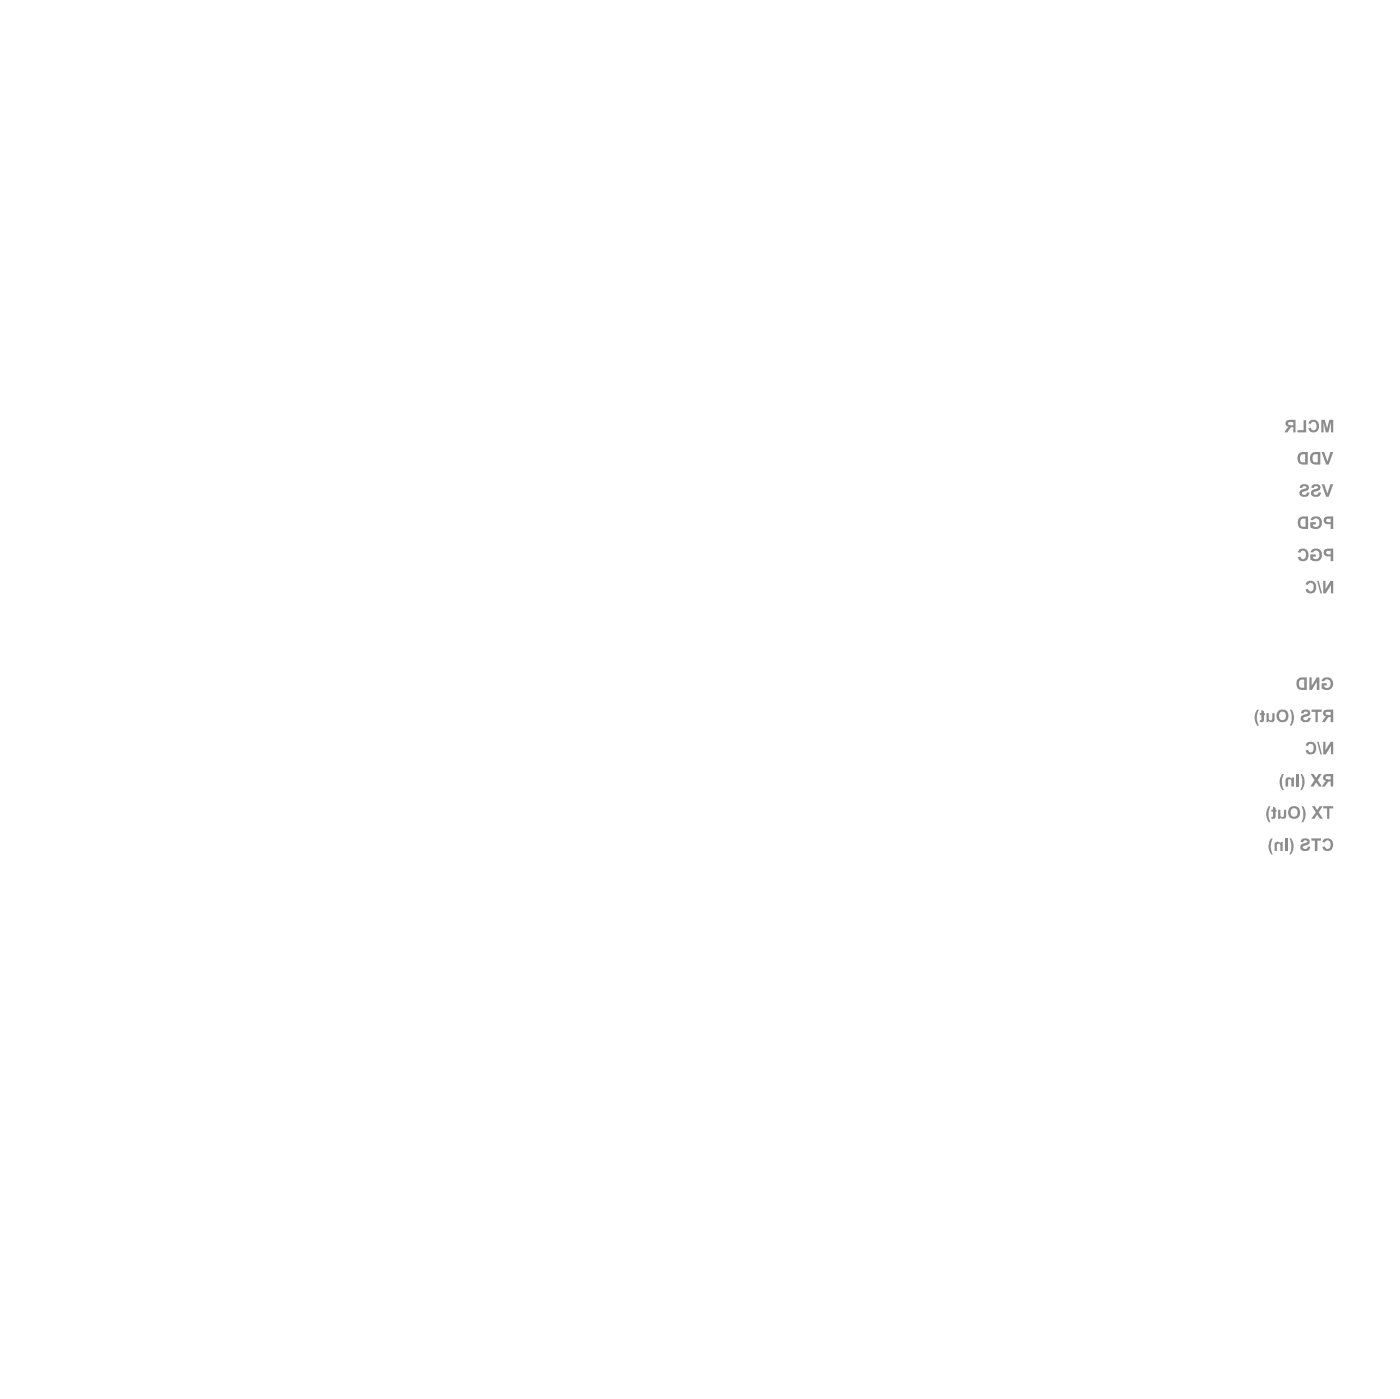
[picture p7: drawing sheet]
<svg xmlns="http://www.w3.org/2000/svg" width="368mm" height="367mm" viewBox="0 0 368 367" stroke-linecap="round" stroke-linejoin="round" font-family="sans-serif">
<g fill="#8c8c8c">
<path d="M347.4 194.7h.6v2.2l1.4-2.2h.7v3.3h-.6v-2.2l-1.4 2.2h-.7z"/>
<path d="M345.8 194.7h.5l.8 3.3h-.4z"/>
<path d="M343 195.1h.1a1.57 1.57 0 0 1 2.1 0 1.57 1.57 0 0 1 .2 2.1 1.39 1.39 0 0 1-1.4 .8 1.39 1.39 0 0 1-1.2-1l.7-.2a.79 .79 0 0 0 1 .6 .79 .79 0 0 0 .4-1.2 .75 .75 0 0 0-.5-.9 .75 .75 0 0 0-.9 .5l-.7-.1z"/>
<path d="M347.4 152.5h.6v2.2l1.4-2.2h.7v3.3h-.6v-2.2l-1.4 2.2h-.7z"/>
<path d="M345.8 152.5h.5l.8 3.3h-.4z"/>
<path d="M343 152.8h.1a1.57 1.57 0 0 1 2.1 0 1.57 1.57 0 0 1 .2 2.1 1.39 1.39 0 0 1-1.4 .9 1.39 1.39 0 0 1-1.2-1.1l.7-.1a.79 .79 0 0 0 1 .5 .79 .79 0 0 0 .4-1.1 .75 .75 0 0 0-.5-.9 .75 .75 0 0 0-.9 .5l-.7-.2z"/>
<path d="M347 127.1h.7l.8 2.5 .8-2.5h.8l-1.2 3.3h-.7z"/>
<path d="M344.5 127.4h.1a1.29 1.29 0 0 1 2.2 .6 1.87 1.87 0 0 1-1.8 1.1 .62 .62 0 0 0 .4 .8 .62 .62 0 0 0 .8-.4v-.3l.6 .1a1.41 1.41 0 0 1-1.1 1.1 1.41 1.41 0 0 1-1.5-.7 1.17 1.17 0 0 1 1.2-1.3l.1-.1a.4 .4 0 0 0 .6-.3 .4 .4 0 0 0-.6-.4l-.3 .1-.2 .4-.7-.1z"/>
<path d="M341.4 127.4l.8-.3a1 1 0 0 1 1.4 .8 1 1 0 0 1-1.2 1.1 .53 .53 0 0 0-.4 .7 .53 .53 0 0 0 .9 .1l.3-.6 .6 .1a1.41 1.41 0 0 1-1.2 1.1 1.41 1.41 0 0 1-1.4-.7 1.59 1.59 0 0 1 1.7-1.5 .46 .46 0 0 0-.2-.6 .46 .46 0 0 0-.6 .1l-.2 .4-.6-.1z"/>
<path d="M347 118.7h.7l.8 2.4 .8-2.4h.8l-1.2 3.3h-.7z"/>
<path d="M344.1 203.2h.8l.7 1 .7-1h.7l-1 1.6 1.1 1.7h-.8l-.7-1.1-.7 1.1h-.8l1.1-1.7z"/>
<path d="M341.4 203.2l.5 .1 .6 1.4-.1 1.5-.5 1.2h-.5l.5-1.3v-1.6z"/>
<path d="M340.3 203.2h.7v3.3h-.7z"/>
<path d="M337.6 204.4h.1a.87 .87 0 0 1 1.4 0v-.3h.6v2.4h-.6v-1.1a.5 .5 0 0 0-.2-.8 .5 .5 0 0 0-.7 .3v1.6h-.7z"/>
<path d="M336.6 203.2h.5l-.5 1.2v1.7l.5 1.3h-.4l-.3-.3-.5-1.8 .2-1.1z"/>
<path d="M347.4 178.1l.5-.3h.7a1.72 1.72 0 0 1 1.3 2.5 1.72 1.72 0 0 1-2.8 .4l-.1-1.4h1.4v.6h-.7v.5a1.09 1.09 0 0 0 1.4-.2 1.09 1.09 0 0 0 .1-1.4 .82 .82 0 0 0-.7-.5 .82 .82 0 0 0-.8 .5h-.7z"/>
<path d="M343.8 177.8h.6v2.2l1.3-2.2h.7v3.3h-.7v-2.2l-1.2 2.2h-.7z"/>
<path d="M344.3 136l.1-.1a1.7 1.7 0 0 1 2.3 .2 1.7 1.7 0 0 1 0 2.3 1.7 1.7 0 0 1-2.3 .2l-.3-.2v-1.3h1.4v.6h-.8l.1 .4a1.11 1.11 0 0 0 1.7-.6 1.11 1.11 0 0 0-1-1.4l-.5 .1-.2 .4-.7-.1z"/>
<path d="M344.3 144.4h.1a1.7 1.7 0 0 1 2.3 .2 1.7 1.7 0 0 1 0 2.3 1.7 1.7 0 0 1-2.3 .2l-.3-.2v-1.4h1.4v.6h-.8l.1 .4a1.11 1.11 0 0 0 1.7-.5 1.11 1.11 0 0 0-1-1.5l-.5 .2-.2 .3-.7-.1z"/>
<path d="M341 144.4a1.49 1.49 0 0 1 1.7-.3 1.49 1.49 0 0 1 .8 1.5v.2a1.43 1.43 0 0 1-1.1 1.5 1.43 1.43 0 0 1-1.6-1l.6-.2a.76 .76 0 0 0 1 .7 .76 .76 0 0 0 .5-1.1v-.2a.75 .75 0 0 0-.5-1 .75 .75 0 0 0-1 .6l-.6-.2z"/>
<path d="M346.9 110.2h1l.6 2.3 .5-2.3h1.1v3.3h-.6v-2.6l-.7 2.6h-.7l-.6-2.6v2.6h-.6z"/>
<path d="M343.8 110.5l.5-.2a1.67 1.67 0 0 1 2 .9 1.67 1.67 0 0 1-.6 2l-.7 .3a1.27 1.27 0 0 1-1.5-1l.6-.2a.83 .83 0 0 0 1.1 .6 .83 .83 0 0 0 .5-1.2v-.1a.74 .74 0 0 0-.6-.8 .74 .74 0 0 0-.9 .5l-.7-.2z"/>
<path d="M342.3 110.3h.7v3.2h-2.3v-.6h1.6z"/>
<path d="M347.4 220.5a1.62 1.62 0 0 1 2.2 0 1.62 1.62 0 0 1 .2 2.2 1.44 1.44 0 0 1-1.4 .7 1.44 1.44 0 0 1-1.2-1l.7-.2a.73 .73 0 0 0 .8 .7 .73 .73 0 0 0 .6-1l.1-.4a.78 .78 0 0 0-.6-.9 .78 .78 0 0 0-.9 .6l-.7-.2z"/>
<path d="M344.3 220.1h2.5v.6h-.9v2.7h-.7v-2.7h-.9z"/>
<path d="M341.7 220.4h.1a1.47 1.47 0 0 1 2.1 .3 1.3 1.3 0 0 1-1.4 1.3 .44 .44 0 0 0-.5 .5 .44 .44 0 0 0 .6 .4l.5-.1 .3-.6 .7 .1a1.42 1.42 0 0 1-1.1 1.1 1.42 1.42 0 0 1-1.4-.4 1.06 1.06 0 0 1 0-1.2 1.06 1.06 0 0 1 1-.4 .57 .57 0 0 0 .6-.7 .66 .66 0 0 0-1.1 .4l-.6-.1z"/>
<path d="M338.6 220.1l.5 .1 .6 1.4-.1 1.5-.6 1.2h-.4l.5-1.5v-1.2z"/>
<path d="M337.5 220.1h.5v3.3h-.5z"/>
<path d="M334.7 221.3h.1a.87 .87 0 0 1 1.5 .1v-.4h.5v2.4h-.6v-1.1a.51 .51 0 0 0-.3-.8 .51 .51 0 0 0-.6 .5v1.4h-.6z"/>
<path d="M333.7 220.1h.5l-.3 .6-.3 1.2 .1 1.1 .5 1.3h-.5l-.6-1.9 .1-1.3z"/>
<path d="M344.4 186.3h2.6v.6h-1v2.7h-.6v-2.7h-1z"/>
<path d="M341.8 186.6l.7-.3a1 1 0 0 1 1.5 .7 1 1 0 0 1-1.2 1.1 .53 .53 0 0 0-.5 .8 .53 .53 0 0 0 .9 .1l.3-.6 .6 .1a1.41 1.41 0 0 1-1.1 1.1 1.41 1.41 0 0 1-1.5-.7 1.59 1.59 0 0 1 1.7-1.5 .46 .46 0 0 0-.1-.7 .46 .46 0 0 0-.7 .2l-.1 .4-.7-.1z"/>
<path d="M338.6 186.3h.5a3.3 3.3 0 0 1 0 4.2h-.5l.5-1.3v-1.7z"/>
<path d="M332.5 187.2h.6v1a.53 .53 0 0 0 .4 .9 .53 .53 0 0 0 .6-.7v-1.2h.6v1.4a.87 .87 0 0 1-.6 1 .87 .87 0 0 1-1-.4v.4h-.6z"/>
<path d="M331.2 186.4l.7 .3v.5h.2v.5h-.2v1a.68 .68 0 0 1-.3 .8 .68 .68 0 0 1-.8 0l.1-.4a.27 .27 0 0 0 .3-.1 .27 .27 0 0 0 0-.4v-.9h-.4v-.5h.4z"/>
<path d="M330 186.4l.5-.1-.5 1.6 .1 1.5 .4 1.1-.5-.1-.6-1.6 .1-1.3z"/>
<path d="M347.4 211.6h2.7v.6h-1.1v2.7h-.5v-2.7h-1.1z"/>
<path d="M344.5 211.6h.7l.6 1 .7-1h.8l-1 1.6 1.1 1.7h-.8l-.8-1.1-.6 1.1h-.9l1.2-1.7z"/>
<path d="M341.7 211.6h.4a3.3 3.3 0 0 1 0 4.3h-.4l.5-1.3v-1.7z"/>
<path d="M335.6 212.6h.6v1a.52 .52 0 0 0 .3 .8 .52 .52 0 0 0 .6-.6v-1.2h.6v1.4a.83 .83 0 0 1-.5 .9 .83 .83 0 0 1-1-.3v.3h-.6z"/>
<path d="M334.2 211.7l.7 .4v.5h.3v.5h-.3v1a.68 .68 0 0 1-.2 .8 .68 .68 0 0 1-.9-.1l.1-.4a.27 .27 0 0 0 .4 0 .27 .27 0 0 0-.1-.4v-.9h-.4v-.5h.4z"/>
<path d="M333.1 211.7l.5-.1-.5 1.6v1.6l.5 1.1-.5-.1-.6-1.6v-1.3z"/>
<path d="M344.2 119.2l-.2 1a1.39 1.39 0 0 0 1.4 1.8h1.3v-3.3h-2zM344.7 119.6l.5-.4h.8v2.2h-.5a1.02 1.02 0 0 1-.8-1.6z"/>
<path d="M340.8 119.3v.5a1.53 1.53 0 0 0 1.4 2.2h1.2v-3.3h-1.2a1.35 1.35 0 0 0-1.4 .6zM341.4 119.6l.5-.4h.8v2.2h-.4a.83 .83 0 0 1-1-1.1z"/>
<path d="M347.6 203.4a.94 .94 0 0 0-.2 1 .94 .94 0 0 0 .8 .6l-.5 .5-.6 1h.8l1-1.4h.5v1.4h.7v-3.3h-1.7zM348.1 203.9l1.3-.1v.8h-.6a.53 .53 0 0 1-.6-.1 .53 .53 0 0 1-.1-.6z"/>
<path d="M340.7 178.3l-.3 1.2a1.34 1.34 0 0 0 1.5 1.6h1.2v-3.3l-1.9 .1zM341.2 178.8l.4-.4h.8v2.1h-.5a.91 .91 0 0 1-.8-1.3z"/>
<path d="M347.7 136a1.09 1.09 0 0 0 .1 1.2 1.09 1.09 0 0 0 1.2 .4h.4v1.3h.7v-3.3h-1.6zM348.3 136.3l.2-.1h.9v.9h-.4a.58 .58 0 0 1-.6-.1 .58 .58 0 0 1-.1-.7z"/>
<path d="M340.9 136.2l-.1 .5a1.53 1.53 0 0 0 1.5 2.2h1.2v-3.3h-1.2a1.35 1.35 0 0 0-1.4 .6zM341.5 136.5l.4-.3h.9v2.1h-.4a.83 .83 0 0 1-1-1.1z"/>
<path d="M347.7 144.4a1.09 1.09 0 0 0 .1 1.3 1.09 1.09 0 0 0 1.2 .3h.4v1.3h.7v-3.3h-1.6zM348.3 144.8l.2-.2h.9v.9h-.4a.58 .58 0 0 1-.6-.1 .58 .58 0 0 1-.1-.6z"/>
<path d="M337.6 110.6a.98 .98 0 0 0 .8 1.5l-.6 .5-.5 .9h.7l1.1-1.3h.5v1.3h.6v-3.3h-1.6l-.6 .1zM338.2 111l.3-.2h1.1v.8h-1.2z"/>
<path d="M347.6 186.5a.94 .94 0 0 0-.2 1 .94 .94 0 0 0 .8 .6l-.5 .5-.6 1h.8l1-1.4h.5v1.4h.7v-3.3h-1.7zM348.1 187l1.3-.1v.8h-.6a.53 .53 0 0 1-.6-.1 .53 .53 0 0 1-.1-.6z"/>
<path d="M335.4 186.9l-.1 .3a1.62 1.62 0 0 0 1.6 2.4 1.62 1.62 0 0 0 1.1-2.6 1.66 1.66 0 0 0-2.6-.1zM336 187.1a1.06 1.06 0 0 1 1.5 .2 1.06 1.06 0 0 1-.2 1.5 1.03 1.03 0 0 1-1.4-.2 1.03 1.03 0 0 1 .1-1.4z"/>
<path d="M338.5 212.2l-.1 .4a1.63 1.63 0 0 0 1.5 2.3 1.63 1.63 0 0 0 1.3-2.5v-.1a1.76 1.76 0 0 0-2.7-.1zM339.1 212.5a1.06 1.06 0 0 1 1.5 .2 1.06 1.06 0 0 1-.3 1.5 1.03 1.03 0 0 1-1.3-.3 1.03 1.03 0 0 1 .1-1.3z"/>
</g>
</svg>
